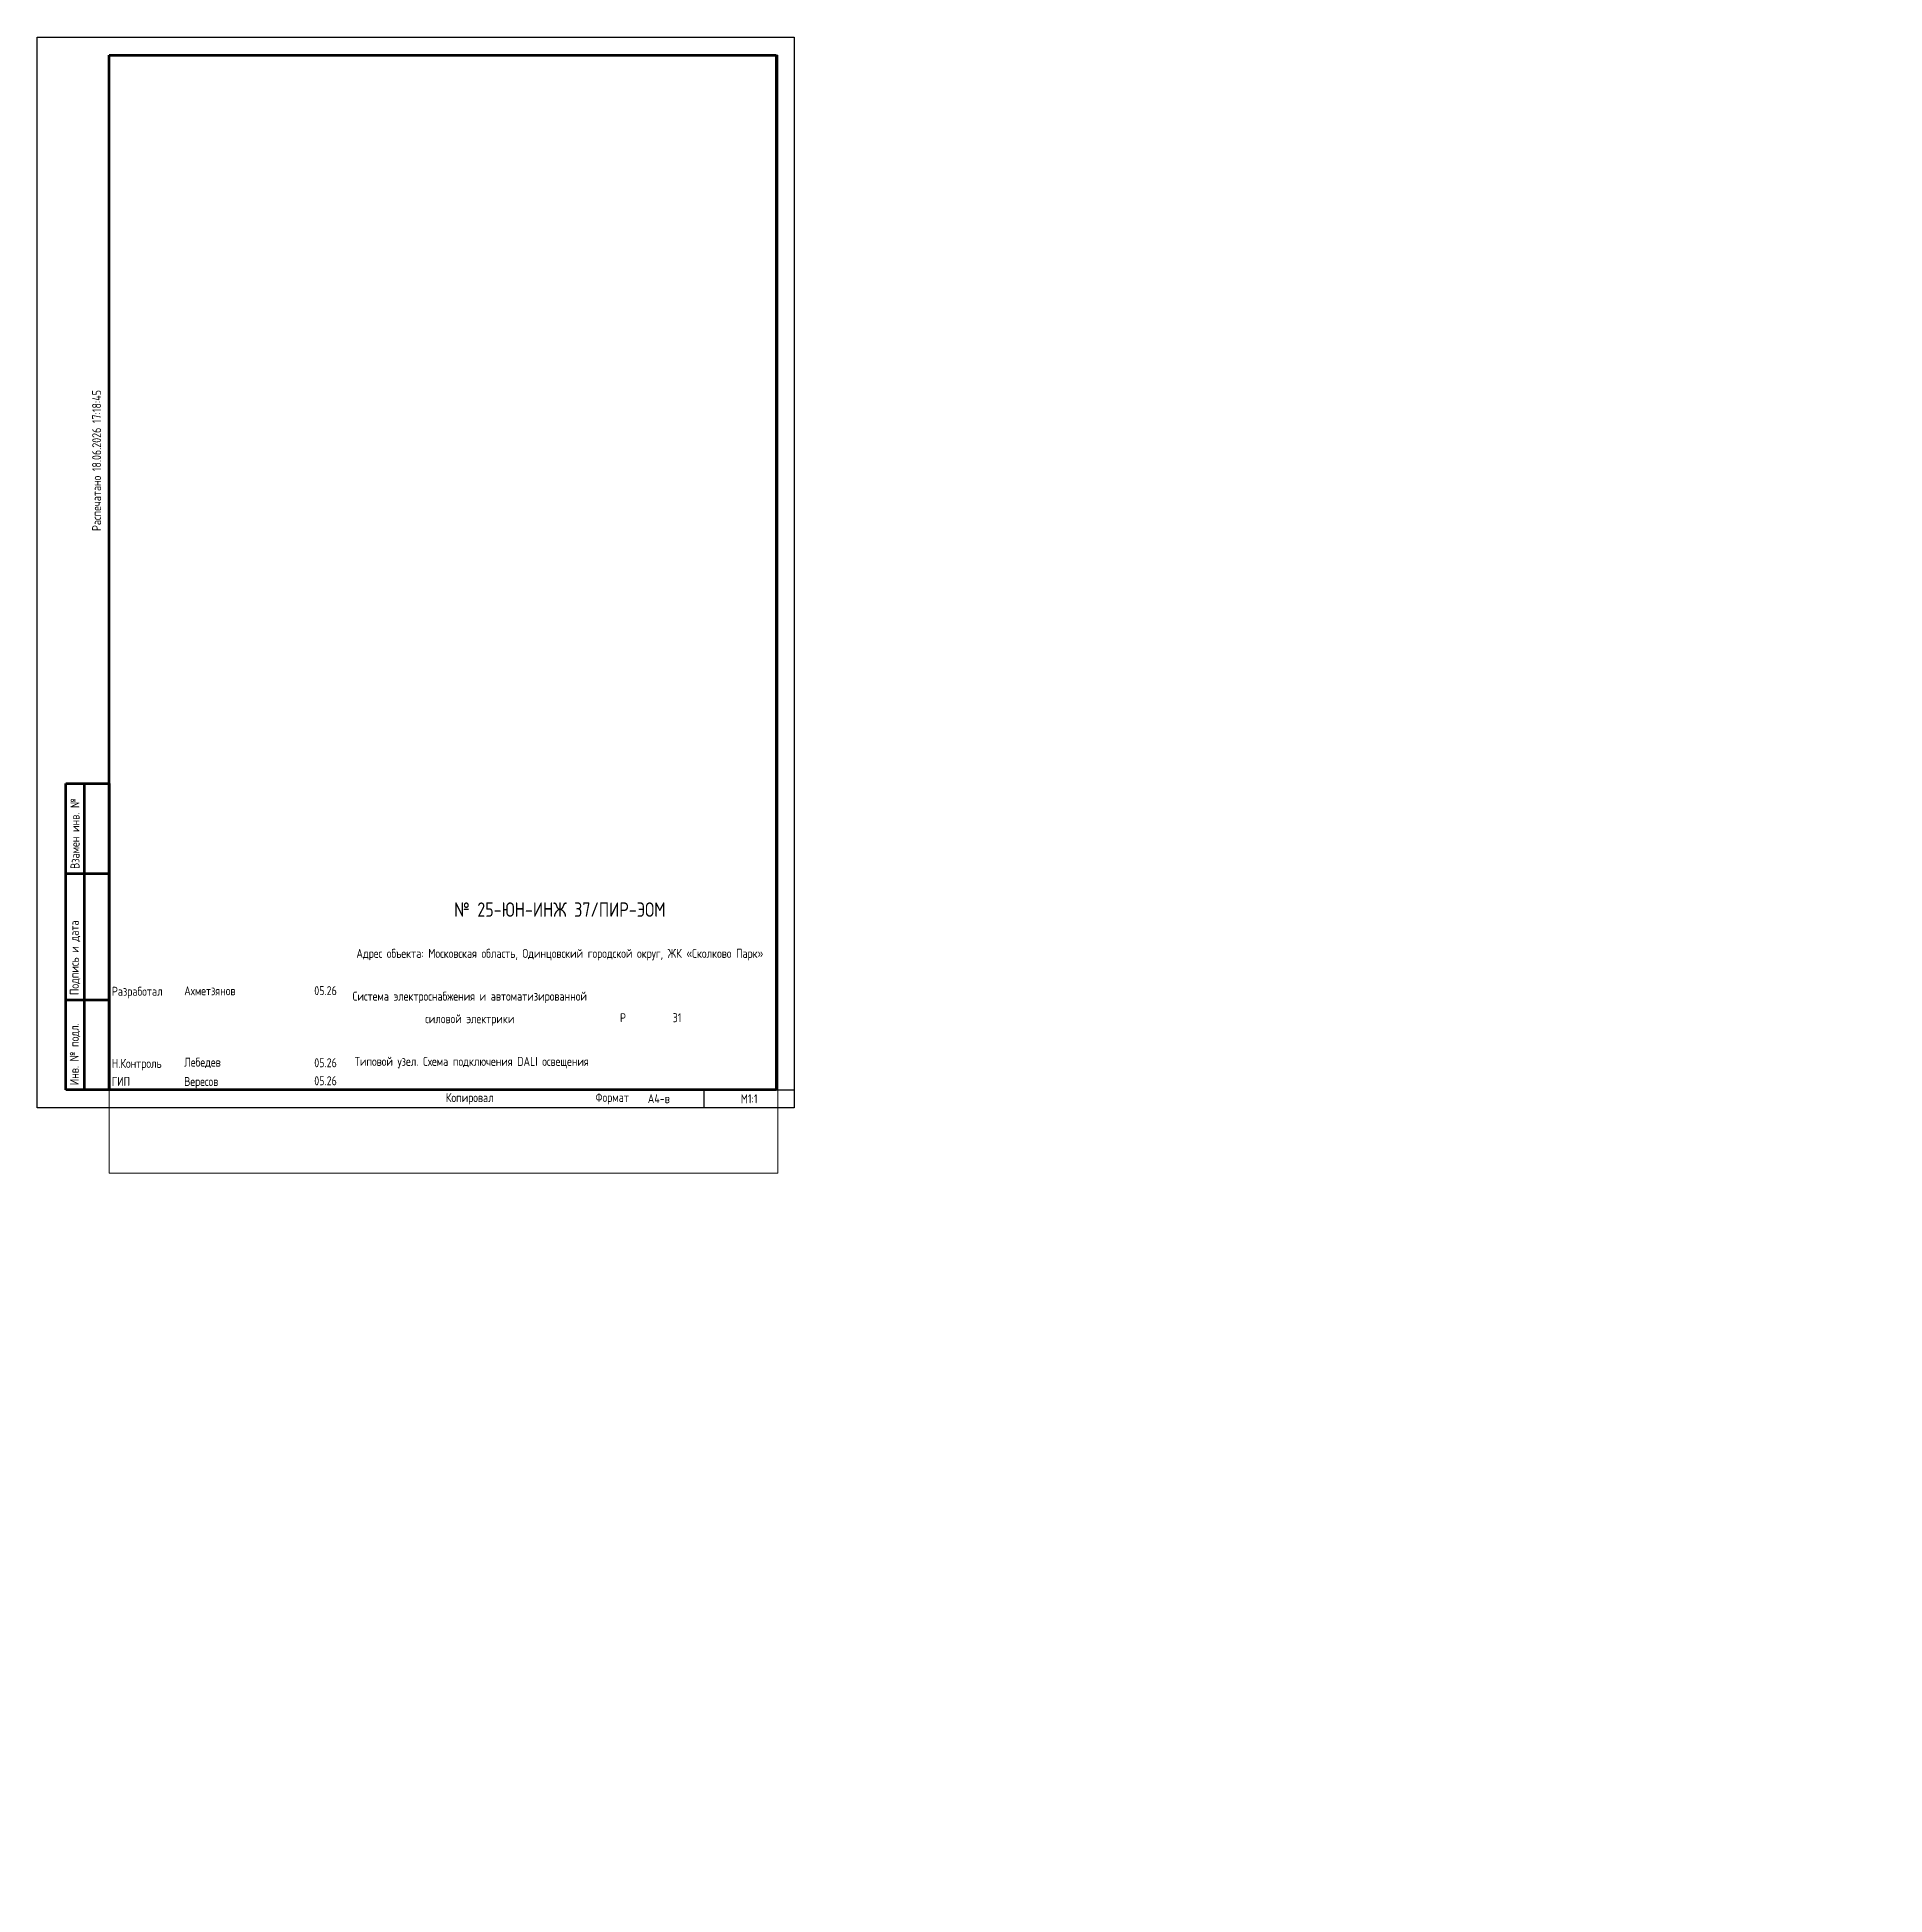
# Paper-space layout 'Узел (4)' of a CAD drawing. Header units: millimetres. Extents: x 0 to 513, y -218 to 297.
import ezdxf
from ezdxf.enums import TextEntityAlignment as Align

# ---------------------------------------------------------------- set-up
doc = ezdxf.new("R2010")
doc.units = ezdxf.units.MM
doc.layers.add('0_UNC Defpoints ЭОМ', color=6, linetype='Continuous', plot=False)
doc.layers.add('0_Рамка', color=7, linetype='Continuous')
doc.styles.add('Unecom', font='GOST2304A_0.ttf', dxfattribs={"height": 2.5})
doc.styles.add('СПДС', font='isocpeur.ttf', dxfattribs={"width": 0.8, "height": 2.5})

# ---------------------------------------------------------------- blocks, each defined once
blk = doc.blocks.new('*U69')
at = {"lineweight": 60, "ltscale": 10}
for p, q in [((20, 292), (205, 292)), ((20, 5), (20, 292)), ((205, 292), (205, 5)), ((8, 90), (20, 90)), ((8, 5), (8, 90)), ((13, 90), (13, 5)), ((20, 90), (20, 5)), ((20, 90), (20, 5)), ((8, 65), (20, 65)), ((8, 30), (20, 30)), ((20, 5), (8, 5)), ((205, 5), (20, 5))]:
    blk.add_line(p, q, dxfattribs=at)
at = {"layer": '0_UNC Defpoints ЭОМ', "ltscale": 10}
blk.add_lwpolyline([(210, 0), (0, 0), (0, 297), (210, 297)], close=True, dxfattribs=at)
at = {"layer": '0_UNC Defpoints ЭОМ', "lineweight": 30}
blk.add_lwpolyline([(185, 5), (210, 5), (210, 0), (185, 0)], close=True, dxfattribs=at)
at = {"char_height": 2.5, "attachment_point": 4, "rotation": 90, "style": 'Unecom'}
for s, insert, width in [('{\\fGOST type A|b0|i1|c204|p34; }Взамен инв. №', (10.5, 65), 25), (' Подпись и дата', (10.5, 30), 35), (' Инв. № подл.', (10.5, 5), 24.4187)]:
    blk.add_mtext(s, dxfattribs=dict(at, insert=insert, width=width))
at = {"style": 'Unecom'}
for s, insert, char_height, width, attachment_point, line_spacing_factor in [('№ 25-ЮН-ИНЖ 37/ПИР-ЭОМ', (145, 54.99), 4, 120, 5, 2), ('Адрес объекта: Московская область, Одинцовский городской округ, ЖК «Сколково Парк»', (145, 42.5), 2.5, 115, 5, 1.5), ('Разработал', (20.72, 31.98), 2.5, 20, 4, 2), ('Ахметзянов', (40.8, 32.46), 2.5, 19.9212, 4, 2), ('05.26', (80, 32.5), 2.5, 10, 5, 2), ('Система электроснабжения и автоматизированной силовой электрики', (120, 27.5), 2.5, 70, 5, 1.5), ('Р', (162.5, 25), 2.5, 15, 5, 2), ('Н.Контроль', (20.72, 11.98), 2.5, 20, 4, 2), ('Лебедев', (40.8, 12.46), 2.5, 19.9212, 4, 2), ('05.26', (80, 12.5), 2.5, 10, 5, 2), ('ГИП', (20.72, 7.32), 2.5, 20, 4, 2), ('Вересов', (40.8, 6.97), 2.5, 19.9212, 4, 2), ('05.26', (80, 7.5), 2.5, 10, 5, 2)]:
    blk.add_mtext(s, dxfattribs=dict(at, insert=insert, char_height=char_height, width=width, attachment_point=attachment_point, line_spacing_factor=line_spacing_factor))
at = {"char_height": 2.5, "attachment_point": 4, "style": 'Unecom'}
for s, insert, width in [('Формат  ', (154.85, 2.55), 50), ('\\pi1; ', (250, -133.18), 20), ('\\pi1; ', (250, -133.18), 20), ('\\pi1; ', (250, -133.18), 20), ('\\pi1; ', (512.53, -218.32), 20), ('\\pi1; ', (512.53, -218.32), 20), ('\\pi1; ', (512.53, -218.32), 20)]:
    blk.add_mtext(s, dxfattribs=dict(at, insert=insert, width=width))
at = {"style": 'Unecom'}
blk.add_attdef('ЛИСТ_№', text='', height=2.5, dxfattribs=at).set_placement((177.5, 25), align=Align.MIDDLE_CENTER)
blk.add_attdef('КОЛ-ВО_ЛИСТОВ', text='', height=2.5, dxfattribs=at).set_placement((194.71, 23.69), align=Align.CENTER)
blk.add_attdef('ОПИСАНИЕ_ЛИСТА_001', (115.82, 11.28), '', height=2.5, dxfattribs=at)
at = {"style": 'Unecom', "flags": 8}
blk.add_attdef('ФОРМАТ_БУМАГИ', (169.38, 1.29), '', height=2.5, dxfattribs=at)
at = {"layer": '0_Рамка', "style": 'СПДС', "width": 0.8}
blk.add_text('Распечатано 18.06.2026 17:18:45', height=2.5, rotation=90, dxfattribs=at).set_placement((16.5, 160), align=Align.MIDDLE_LEFT)
at = {"layer": 'Defpoints', "insert": (120, 2.5), "char_height": 2.5, "width": 70, "attachment_point": 5, "style": 'Unecom'}
blk.add_mtext('Копировал', dxfattribs=at)

psp = doc.layouts.new('Узел (4)')

# ---------------------------------------------------------------- block references
at = {"ltscale": 100}
ref = psp.add_blockref('*U69', (0, 0), dxfattribs=at)
ref.add_attrib('ФОРМАТ_БУМАГИ', 'А4-в', (169.38, 1.29), dxfattribs={"height": 2.5, "style": 'Unecom'})
ref.add_attrib('ЛИСТ_№', '31', dxfattribs={"height": 2.5, "style": 'Unecom'}).set_placement((177.5, 25), align=Align.MIDDLE_CENTER)
ref.add_attrib('ОПИСАНИЕ_ЛИСТА_001', 'Типовой узел. Схема подключения DALI освещения', (88.09, 11.63), dxfattribs={"height": 2.5, "style": 'Unecom'})

# ---------------------------------------------------------------- texts
at = {"insert": (197.5, 2.5), "char_height": 2.5, "width": 25, "attachment_point": 5, "line_spacing_factor": 2, "style": 'Unecom'}
psp.add_mtext('М1:1', dxfattribs=at)

# ---------------------------------------------------------------- viewports
at = {"layer": 'Defpoints', "color": 6}
psp.add_viewport(center=(112.75, 136.95), size=(185.5, 310.099), view_center_point=(2177.25, 524.588), view_height=310.0993, dxfattribs=at)

doc.saveas('drawing.dxf')
